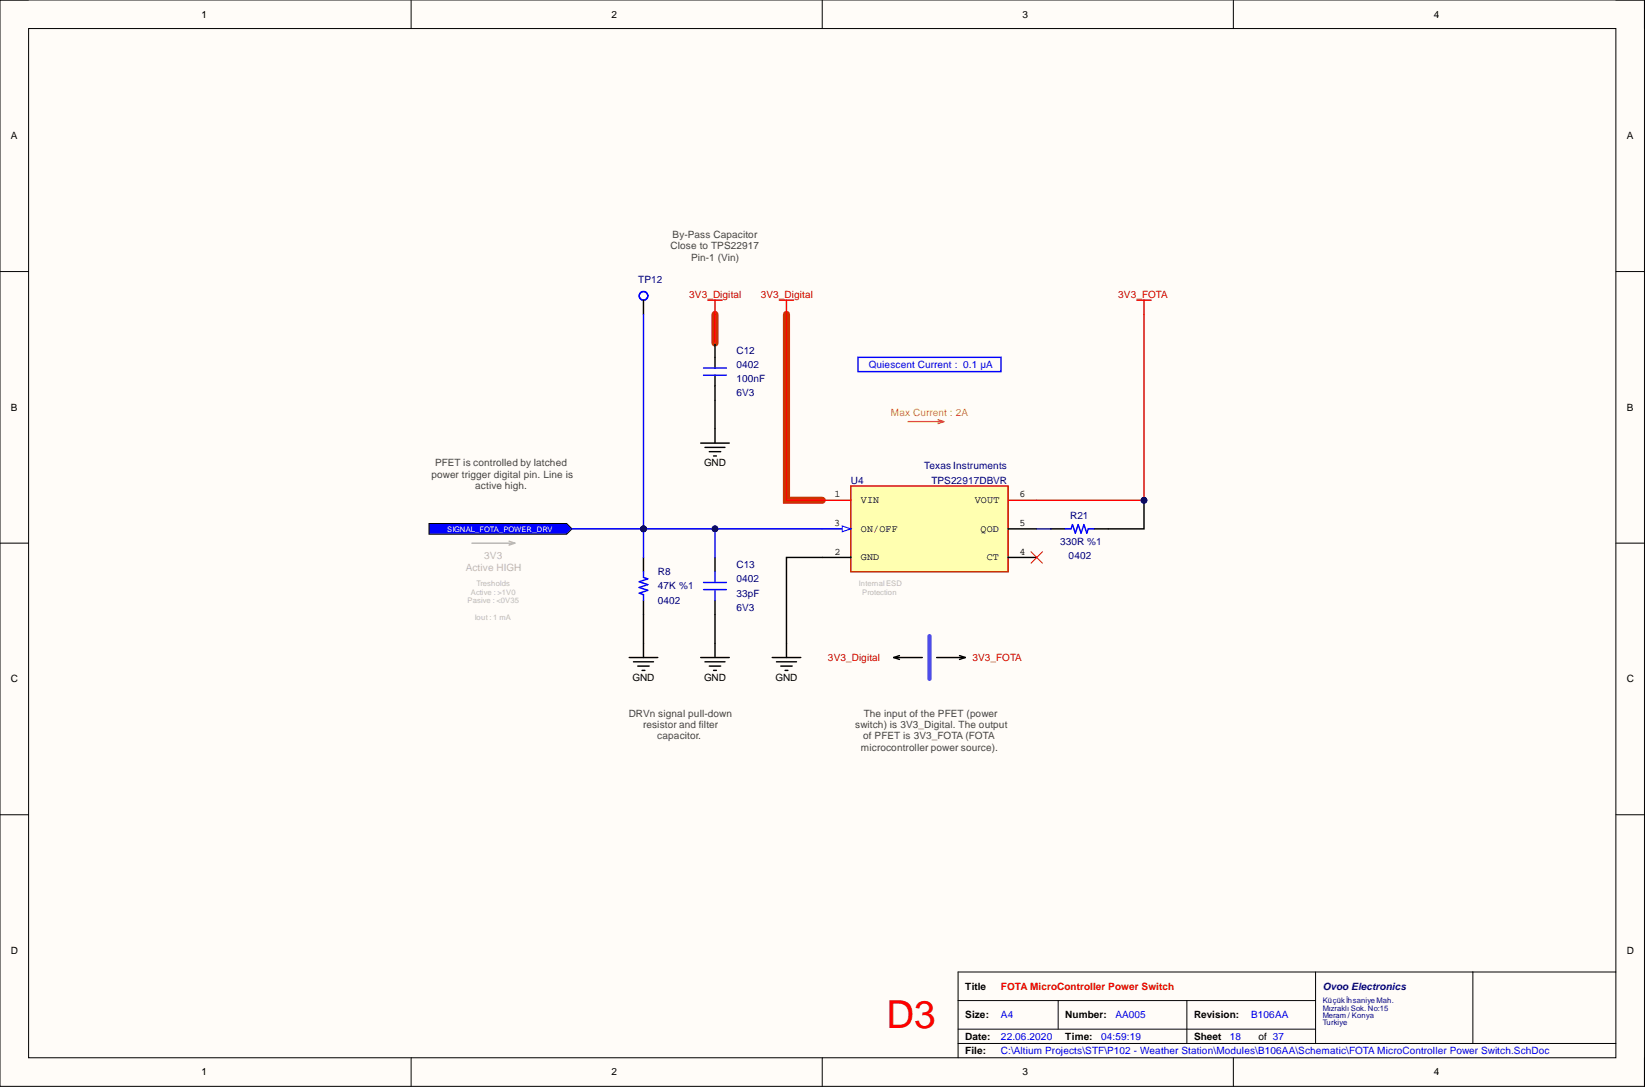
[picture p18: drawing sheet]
<svg xmlns="http://www.w3.org/2000/svg" width="292mm" height="193mm" viewBox="0 0 292 193" stroke-linecap="round" stroke-linejoin="round" font-family="sans-serif">
<defs><g id="words">
<text font-size="6.9" fill="#f00" x="157.4" y="182.5">D3</text>
<g font-size="1.8">
<text x="35.8" y="3.1">1</text>
<text x="108.6" y="3.1">2</text>
<text x="181.6" y="3.1">3</text>
<text x="254.6" y="3.1">4</text>
<text x="1.9" y="24.7">A</text>
<text x="288.9" y="24.7">A</text>
<text x="1.9" y="72.9">B</text>
<text x="288.9" y="72.9">B</text>
<text x="125" y="82.8">GND</text>
<text x="148.2" y="88.3">1</text>
<text x="152.9" y="89.3">VIN</text>
<text x="173.1" y="89.3">VOUT</text>
<text x="181" y="88.3">6</text>
<text x="148.1" y="93.4">3</text>
<text x="152.9" y="94.4">ON/OFF</text>
<text x="174.1" y="94.4">QOD</text>
<text x="181" y="93.4">5</text>
<text x="148.2" y="98.5">2</text>
<text x="152.9" y="99.5">GND</text>
<text x="175.2" y="99.5">CT</text>
<text x="181" y="98.5">4</text>
<text x="1.9" y="121.1">C</text>
<text x="112.3" y="120.9">GND</text>
<text x="125" y="120.9">GND</text>
<text x="137.7" y="120.9">GND</text>
<text x="288.9" y="121.1">C</text>
<text x="1.9" y="169.3">D</text>
<text x="288.9" y="169.3">D</text>
<text x="171.4" y="175.7">Title</text>
<text x="171.4" y="180.8">Size:</text>
<text x="171.4" y="184.6">Date:</text>
<text x="189.2" y="180.8">Number:</text>
<text x="189.2" y="184.6">Time:</text>
<text x="212" y="180.8">Revision:</text>
<text x="212" y="184.6">Sheet</text>
<text x="223.4" y="184.6">of 37</text>
<text x="35.8" y="190.9">1</text>
<text x="108.6" y="190.9">2</text>
<text x="171.4" y="187.1">File:</text>
<text x="181.6" y="190.9">3</text>
<text x="254.6" y="190.9">4</text>
</g>
<g font-size="1.8" fill="#434343">
<text x="119.1" y="44.2">Close to TPS22917</text>
<text x="119.4" y="42.2">By-Pass Capacitor</text>
<text x="122.7" y="46.3">Pin-1 (Vin)</text>
<text x="77.3" y="82.8">PFET is controlled by latched</text>
<text x="76.6" y="84.8">power trigger digital pin. Line is</text>
<text x="84.4" y="86.9">active high.</text>
<text x="111.6" y="127.2">DRVn signal pull-down</text>
<text x="114.2" y="129.2">resistor and filter</text>
<text x="116.7" y="131.3">capacitor.</text>
<text x="151.8" y="129.2">switch) is 3V3_Digital. The output</text>
<text x="153.3" y="131.3">of PFET is 3V3_FOTA (FOTA</text>
<text x="153.4" y="127.2">The input of the PFET (power</text>
<text x="152.9" y="133.3">microcontroller power source).</text>
</g>
<g font-size="1.8" fill="#000080">
<text x="113.3" y="50.3">TP12</text>
<text x="130.8" y="65.3">0402</text>
<text x="130.8" y="62.8">C12</text>
<text x="130.8" y="67.8">100nF</text>
<text x="130.8" y="70.4">6V3</text>
<text x="164.1" y="83.3">Texas Instruments</text>
<text x="151.1" y="85.9">U4</text>
<text x="165.4" y="85.9">TPS22917DBVR</text>
<text x="190" y="92.2">R21</text>
<text x="130.8" y="100.8">C13</text>
<text x="188.2" y="96.8">330R %1</text>
<text x="189.8" y="99.3">0402</text>
<text x="116.8" y="104.6">47K %1</text>
<text x="116.8" y="107.2">0402</text>
<text x="116.8" y="102.1">R8</text>
<text x="130.8" y="103.4">0402</text>
<text x="130.8" y="105.9">33pF</text>
<text x="130.8" y="108.4">6V3</text>
<text x="234.9" y="175.7">Ovoo Electronics</text>
</g>
<g font-size="1.8" fill="#f00">
<text x="122.4" y="52.9">3V3_Digital</text>
<text x="135.1" y="52.9">3V3_Digital</text>
<text x="198.6" y="52.9">3V3_FOTA</text>
<text x="147" y="117.3">3V3_Digital</text>
<text x="172.7" y="117.3">3V3_FOTA</text>
<text x="177.7" y="175.7">FOTA MicroController Power Switch</text>
</g>
<g font-size="1.8" fill="#00f">
<text x="154.3" y="65.3">Quiescent Current : 0.1 µA</text>
<text x="177.7" y="184.6">22.06.2020</text>
<text x="177.7" y="180.8">A4</text>
<text x="195.5" y="184.6">04:59:19</text>
<text x="198.1" y="180.8">AA005</text>
<text x="218.4" y="184.6">18</text>
<text x="222.2" y="180.8">B106AA</text>
<text x="177.7" y="187.1">C:\Altium Projects\STF\P102 - Weather Station\Modules\B106AA\Schematic\FOTA MicroController Power Switch.SchDoc</text>
</g>
<text font-size="1.8" fill="#f90" x="158.2" y="73.9">Max Current : 2A</text>
<g font-size="1.8" fill="#b7b7b7">
<text x="82.7" y="101.3">Active HIGH</text>
<text x="86" y="99.3">3V3</text>
</g>
<text font-size="1.4" fill="#fff" x="79.4" y="94.4">SIGNAL_FOTA_POWER_DRV</text>
<g font-size="1.4" fill="#b7b7b7">
<text x="83" y="107.1">Pasive : &lt;0V35</text>
<text x="83.6" y="105.6">Active : &gt;1V0</text>
<text x="84.6" y="104">Tresholds</text>
<text x="152.5" y="104">InternalESD</text>
<text x="153.1" y="105.6">Protection</text>
<text x="84.3" y="110.1">Iout : 1 mA</text>
</g>
<g font-size="1.4" fill="#000080">
<text x="234.9" y="178.1">Küçükİhsaniye Mah.</text>
<text x="234.9" y="179.4">Mızraklı Sok. No:15</text>
<text x="234.9" y="180.7">Meram / Konya</text>
<text x="234.9" y="181.9">Turkiye</text>
</g>
</g></defs>
<path d="M0 0h292v192.9h-292z" fill-rule="evenodd" fill="#fffcf8"/>
<path d="M0 0h292v192.9h-292z" fill="none" stroke="#000" stroke-width=".18"/>
<path d="M5.1 5.1h281.8v182.7h-281.8z" fill-rule="evenodd" fill="#fffcf8"/>
<g fill="none" stroke="#000" stroke-width=".18">
<path d="M0 0h5.1M73 0v5.1M146 0v5.1M219 0v5.1M286.9 0h5.1v5.1M5.1 5.1h281.8v182.7h-281.8zM0 48.2h5.1M286.9 48.2h5.1M0 96.4h5.1M286.9 96.4h5.1M0 144.6h5.1M286.9 144.6h5.1"/>
<path d="M170.1 177.6h63.5M187.9 177.6v5.1M210.8 177.6v7.6M233.6 172.6v12.6M261.5 172.6v12.6M286.9 172.6h-116.8v15.2M73 187.8v5.1M146 187.8v5.1M170.1 185.2h116.8M170.1 182.7h63.5M219 187.8v5.1M292 187.8v5.1"/>
</g>
<path d="M127 55.8v5.1M139.7 55.8v33h6.3" fill="none" stroke="#c30" stroke-width="1.3"/>
<path d="M165 112.9v7.6" fill="none" stroke="#90f" stroke-width=".76"/>
<path d="M158.7 116.7h5.1M158.7 116.7l1 .4M159.7 116.4l-1 .3M166.3 116.7h5.1M170.4 116.4l1 .3M171.4 116.7l-1 .4" fill="none" stroke="#000" stroke-width=".25"/>
<path d="M151.1 86.3h27.9v15.2h-27.9z" fill-rule="evenodd" fill="#ffffb0"/>
<path d="M151.1 86.3h27.9v15.2h-27.9z" fill="none" stroke="#800000" stroke-width=".25"/>
<path d="M146 99h5.1M179 99h5.1M179 93.9h5.1" fill="none" stroke="#000" stroke-width=".25"/>
<path d="M179 88.8h5.1" fill="none" stroke="#f00" stroke-width=".25"/>
<path d="M146 93.9h5.1" fill="none" stroke="#00f" stroke-width=".25"/>
<path d="M149.6 93.4l1.5 .5-1.5 .5z" fill="#f8fcff"/>
<path d="M149.6 93.4l1.5 .5-1.5 .5z" fill="none" stroke="#00f" stroke-width=".18"/>
<path d="M125.7 53.3h2.5M127 53.3v2.5M138.4 53.3h2.5M139.7 53.3v2.5M201.9 53.3h2.5M203.1 53.3v2.5M146 88.8h5.1" fill="none" stroke="#f00" stroke-width=".25"/>
<path d="M161.2 74.9h6.4M166.6 74.5l1 .4M167.6 74.9l-1 .3" fill="none" stroke="#f90" stroke-width=".25"/>
<path d="M124.9 66.6h4.1M124.9 65.3h4.1M152.4 63.4h25.3v2.6h-25.3zM189.2 93.9h1l.2-.8 .5 1.5 .6-1.5 .5 1.5 .5-1.5 .5 1.5 .2-.7h1M114.3 101.5v1l.7 .3-1.5 .5 1.5 .5-1.5 .5 1.5 .5-1.5 .5 .8 .3v1M124.9 103.4h4.1M124.9 104.7h4.1M127 101.5v1.9M127 104.7v1.9" fill="none" stroke="#00f" stroke-width=".25"/>
<path d="M83.8 96.4h7.6M90.4 96.1l1 .3M91.4 96.4l-1 .4" fill="none" stroke="#b7b7b7" stroke-width=".25"/>
<g fill="none" stroke="#000" stroke-width=".25">
<path d="M124.4 78.7h5.1M125.2 79.4h3.5M127 60.9v4.4M127 66.6v4.4M127 76.1v2.6M114.3 99v2.5M125.9 80.2h2.1M126.7 80.9h.5M127 99v2.5M186.6 93.9h2.6M194.2 93.9h2.6M111.7 116.7h5.1"/>
<path d="M112.5 117.5h3.5M113.2 118.2h2.1M114 119h.5M114.3 106.6v2.5M114.3 114.2v2.5M124.4 116.7h5.1M125.2 117.5h3.5M125.9 118.2h2.1M126.7 119h.5M127 106.6v2.5M127 114.2v2.5M137.1 116.7h5.1"/>
<path d="M137.9 117.5h3.5M138.6 118.2h2.1M139.4 119h.5M139.7 114.2v2.5"/>
</g>
<path d="M183.1 97.9l2 2.1M185.1 97.9l-2 2.1" fill="none" stroke="#f00" stroke-width=".18"/>
<path d="M76.2 92.9h24.4l1 1-1 .9h-24.4z" fill-rule="evenodd" fill="#00f"/>
<path d="M76.2 92.9h24.4l1 1-1 .9h-24.4z" fill="none" stroke="#000" stroke-width=".18"/>
<g fill="none" stroke="#00f" stroke-width=".25">
<path d="M114.3 55.8v38.1"/>
<circle cx="114.3" cy="52.5" r=".76"/>
</g>
<path d="M114.3 53.3v2.5" fill="none" stroke="#000" stroke-width=".25"/>
<circle cx="114.3" cy="93.9" r=".51" fill="#000080"/>
<circle cx="114.3" cy="93.9" r=".51" fill="none" stroke="#000080" stroke-width=".18"/>
<path d="M101.6 93.9h44.4" fill="none" stroke="#00f" stroke-width=".25"/>
<circle cx="114.3" cy="93.9" r=".51" fill="#000080"/>
<circle cx="114.3" cy="93.9" r=".51" fill="none" stroke="#000080" stroke-width=".18"/>
<circle cx="127" cy="93.9" r=".51" fill="#000080"/>
<circle cx="127" cy="93.9" r=".51" fill="none" stroke="#000080" stroke-width=".18"/>
<path d="M146 99h-6.3v15.2" fill="none" stroke="#000" stroke-width=".25"/>
<path d="M139.7 55.8v33h6.3M203.1 55.8v33h-19" fill="none" stroke="#f00" stroke-width=".25"/>
<path d="M184.1 93.9h2.5" fill="none" stroke="#000080" stroke-width=".25"/>
<circle cx="203.1" cy="88.8" r=".51" fill="#000080"/>
<circle cx="203.1" cy="88.8" r=".51" fill="none" stroke="#000080" stroke-width=".18"/>
<path d="M203.1 88.8v5.1h-6.3" fill="none" stroke="#000" stroke-width=".25"/>
<circle cx="203.1" cy="88.8" r=".51" fill="#000080"/>
<circle cx="203.1" cy="88.8" r=".51" fill="none" stroke="#000080" stroke-width=".18"/>
<path d="M114.3 109.1v5.1" fill="none" stroke="#000" stroke-width=".25"/>
<path d="M114.3 93.9v5.1" fill="none" stroke="#00f" stroke-width=".25"/>
<circle cx="114.3" cy="93.9" r=".51" fill="#000080"/>
<circle cx="114.3" cy="93.9" r=".51" fill="none" stroke="#000080" stroke-width=".18"/>
<path d="M127 109.1v5.1" fill="none" stroke="#000" stroke-width=".25"/>
<path d="M127 93.9v5.1" fill="none" stroke="#00f" stroke-width=".25"/>
<circle cx="127" cy="93.9" r=".51" fill="#000080"/>
<circle cx="127" cy="93.9" r=".51" fill="none" stroke="#000080" stroke-width=".18"/>
<path d="M127 71v5.1" fill="none" stroke="#000" stroke-width=".25"/>
<path d="M127 55.8v5.1" fill="none" stroke="#f00" stroke-width=".25"/>
<use href="#words"/>
</svg>
